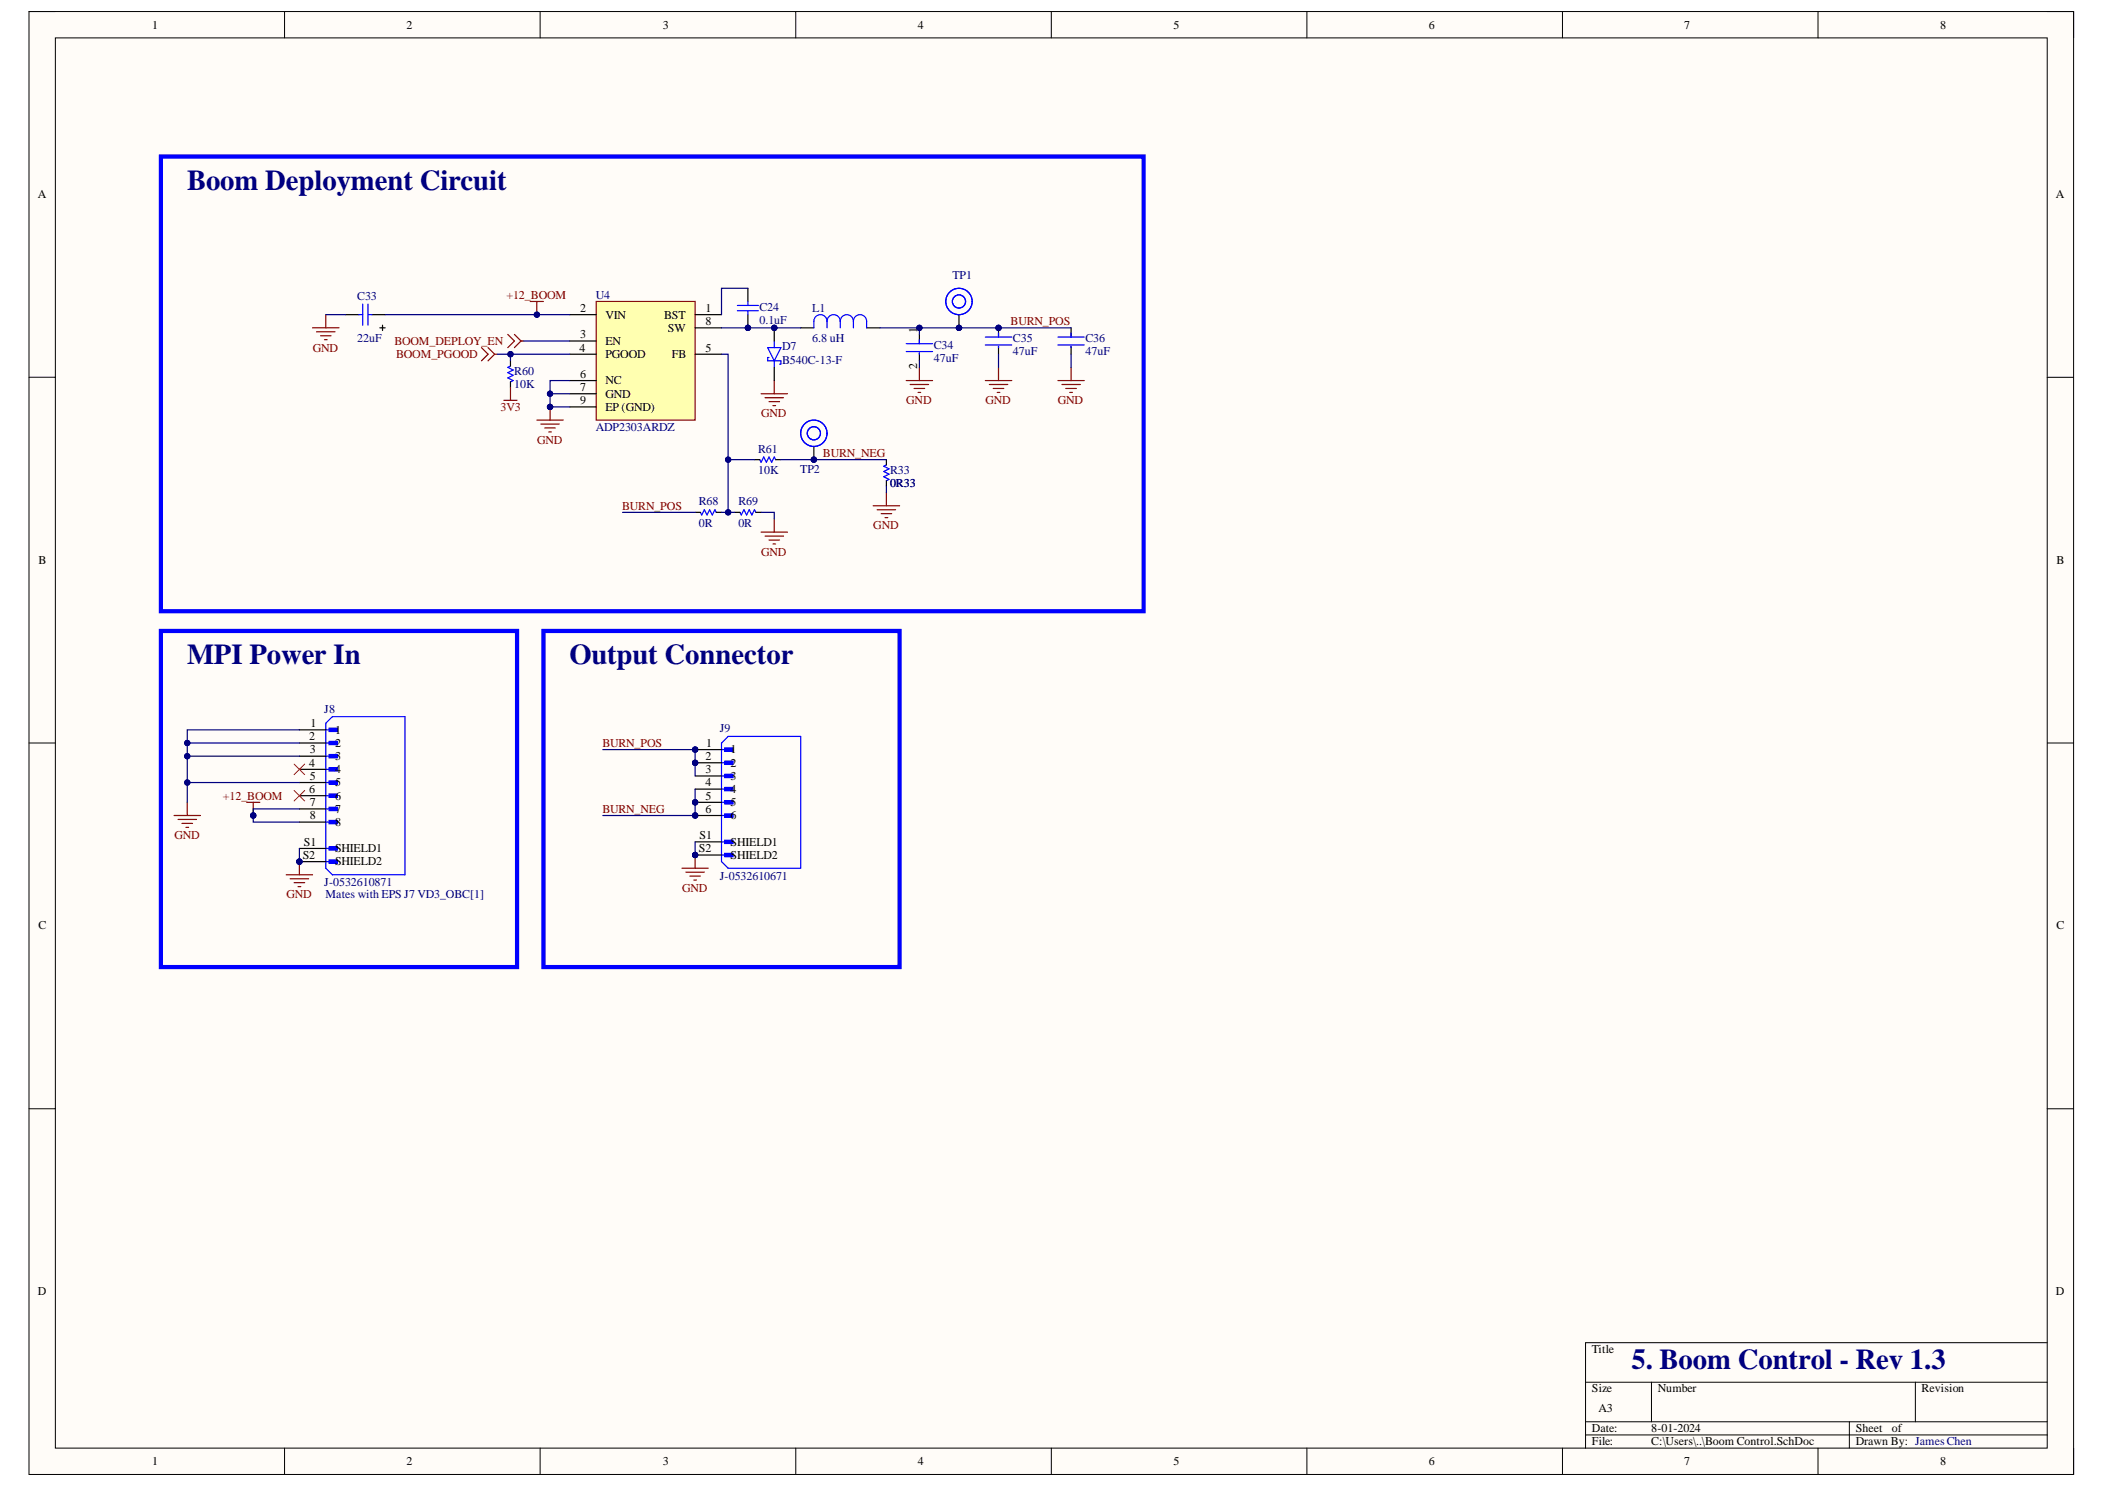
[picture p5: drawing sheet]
<svg xmlns="http://www.w3.org/2000/svg" width="297mm" height="210mm" viewBox="0 0 297 210" stroke-linecap="round" stroke-linejoin="round" font-family="sans-serif">
<defs><g id="words">
<g font-size="4.1" fill="#000080">
<text x="26.4" y="26.8">Boom Deployment Circuit</text>
<text x="26.4" y="93.7">MPI Power In</text>
<text x="80.4" y="93.7">Output Connector</text>
<text x="230.2" y="193.1">5. Boom Control - Rev 1.3</text>
</g>
<g font-size="1.7">
<text x="21.5" y="4.1">1</text>
<text x="57.3" y="4.1">2</text>
<text x="93.5" y="4.1">3</text>
<text x="129.5" y="4.1">4</text>
<text x="165.6" y="4.1">5</text>
<text x="201.6" y="4.1">6</text>
<text x="237.7" y="4.1">7</text>
<text x="273.8" y="4.1">8</text>
<text x="5.3" y="28">A</text>
<text x="290.1" y="28">A</text>
<text x="81.9" y="44">2</text>
<text x="81.9" y="47.7">3</text>
<text x="85.4" y="44.9">VIN</text>
<text x="93.7" y="44.9">BST</text>
<text x="94.2" y="46.8">SW</text>
<text x="99.6" y="44">1</text>
<text x="99.6" y="45.9">8</text>
<text x="129.4" y="47" transform="rotate(-90 129.4 47)">1</text>
<text x="81.8" y="49.6">4</text>
<text x="81.9" y="53.3">6</text>
<text x="85.4" y="48.7">EN</text>
<text x="85.4" y="50.5">PGOOD</text>
<text x="94.8" y="50.5">FB</text>
<text x="99.6" y="49.6">5</text>
<text x="129.4" y="52" transform="rotate(-90 129.4 52)">2</text>
<text x="81.9" y="55.2">7</text>
<text x="81.9" y="57">9</text>
<text x="85.4" y="56.1">GND</text>
<text x="85.4" y="54.2">NC</text>
<text x="85.4" y="58">EP (GND)</text>
<text x="5.4" y="79.6">B</text>
<text x="290.2" y="79.6">B</text>
<text x="43.6" y="104.4">2</text>
<text x="43.7" y="106.3">3</text>
<text x="43.8" y="102.6">1</text>
<text x="47.3" y="103.5">1</text>
<text x="47.3" y="105.3">2</text>
<text x="47.3" y="107.2">3</text>
<text x="99.6" y="107.2">2</text>
<text x="99.6" y="105.3">1</text>
<text x="103.1" y="106.3">1</text>
<text x="43.6" y="108.1">4</text>
<text x="43.6" y="111.9">6</text>
<text x="43.7" y="110">5</text>
<text x="43.7" y="113.7">7</text>
<text x="47.3" y="109.1">4</text>
<text x="47.3" y="110.9">5</text>
<text x="47.3" y="112.8">6</text>
<text x="99.6" y="109.1">3</text>
<text x="99.6" y="110.9">4</text>
<text x="99.6" y="112.8">5</text>
<text x="103.1" y="108.1">2</text>
<text x="103.1" y="110">3</text>
<text x="103.1" y="111.9">4</text>
<text x="103.1" y="113.7">5</text>
<text x="42.9" y="119.3">S1</text>
<text x="43.7" y="115.6">8</text>
<text x="47.3" y="114.6">7</text>
<text x="47.3" y="116.5">8</text>
<text x="98.7" y="118.4">S1</text>
<text x="99.6" y="114.6">6</text>
<text x="103.1" y="115.6">6</text>
<text x="103.1" y="119.3">SHIELD1</text>
<text x="42.7" y="121.1">S2</text>
<text x="47.3" y="120.2">SHIELD1</text>
<text x="47.3" y="122.1">SHIELD2</text>
<text x="98.6" y="120.2">S2</text>
<text x="103.1" y="121.1">SHIELD2</text>
<text x="5.4" y="131.1">C</text>
<text x="290.2" y="131.1">C</text>
<text x="5.3" y="182.7">D</text>
<text x="290.1" y="182.7">D</text>
<text x="224.6" y="190.8">Title</text>
<text x="224.6" y="196.4">Size</text>
<text x="234" y="196.4">Number</text>
<text x="271.2" y="196.4">Revision</text>
<text x="224.6" y="202">Date:</text>
<text x="224.6" y="203.9">File:</text>
<text x="225.6" y="199.2">A3</text>
<text x="233" y="202">8-01-2024</text>
<text x="233" y="203.9">C:\Users\..\Boom Control.SchDoc</text>
<text x="261.9" y="202">Sheet</text>
<text x="261.9" y="203.9">Drawn By: JamesChen</text>
<text x="266.9" y="202">of</text>
<text x="21.5" y="206.6">1</text>
<text x="57.3" y="206.6">2</text>
<text x="93.5" y="206.6">3</text>
<text x="129.5" y="206.6">4</text>
<text x="165.6" y="206.6">5</text>
<text x="201.6" y="206.6">6</text>
<text x="237.7" y="206.6">7</text>
<text x="273.8" y="206.6">8</text>
</g>
<g font-size="1.7" fill="#000080">
<text x="134.4" y="39.4">TP1</text>
<text x="50.4" y="42.3">C33</text>
<text x="84.1" y="42.2">U4</text>
<text x="107.2" y="45.7">0.1uF</text>
<text x="107.2" y="43.8">C24</text>
<text x="114.6" y="44">L1</text>
<text x="50.4" y="48.2">22uF</text>
<text x="72.6" y="52.9">R60</text>
<text x="110.4" y="49.4">D7</text>
<text x="110.4" y="51.3">B540C-13-F</text>
<text x="114.6" y="48.2">6.8 uH</text>
<text x="131.8" y="49.2">C34</text>
<text x="131.8" y="51">47uF</text>
<text x="142.9" y="48.2">C35</text>
<text x="142.9" y="50.1">47uF</text>
<text x="153.2" y="48.2">C36</text>
<text x="153.2" y="50.1">47uF</text>
<text x="72.6" y="54.7">10K</text>
<text x="84.1" y="60.7">ADP2303ARDZ</text>
<text x="107" y="63.9">R61</text>
<text x="98.6" y="71.3">R68</text>
<text x="104.2" y="71.3">R69</text>
<text x="107" y="66.8">10K</text>
<text x="112.9" y="66.7">TP2</text>
<text x="125.6" y="68.7">0R33</text>
<text x="125.6" y="66.8">R33</text>
<text x="98.6" y="74.3">0R</text>
<text x="104.2" y="74.3">0R</text>
<text x="45.8" y="100.5">J8</text>
<text x="101.6" y="103.3">J9</text>
<text x="45.8" y="125">J-0532610871</text>
<text x="101.6" y="124.1">J-0532610671</text>
<text x="45.9" y="126.7">Mates with EPS J7 VD3_OBC[1]</text>
</g>
<g font-size="1.7" fill="#800000">
<text x="71.5" y="42.2">+12_BOOM</text>
<text x="142.6" y="45.9">BURN_POS</text>
<text x="44.2" y="49.6">GND</text>
<text x="55.7" y="48.7">BOOM_DEPLOY_EN</text>
<text x="55.9" y="50.5">BOOM_PGOOD</text>
<text x="70.6" y="58">3V3</text>
<text x="107.4" y="58.9">GND</text>
<text x="127.9" y="57">GND</text>
<text x="139.1" y="57">GND</text>
<text x="149.3" y="57">GND</text>
<text x="75.8" y="62.6">GND</text>
<text x="116.1" y="64.5">BURN_NEG</text>
<text x="87.8" y="71.9">BURN_POS</text>
<text x="123.2" y="74.7">GND</text>
<text x="107.4" y="78.4">GND</text>
<text x="85" y="105.3">BURN_POS</text>
<text x="31.5" y="112.8">+12_BOOM</text>
<text x="24.6" y="118.4">GND</text>
<text x="85" y="114.6">BURN_NEG</text>
<text x="96.3" y="125.8">GND</text>
<text x="40.4" y="126.7">GND</text>
</g>
</g></defs>
<path d="M4.1 1.6h288.5v206.4h-288.5z" fill-rule="evenodd" fill="#fffcf8"/>
<path d="M4.1 1.6h288.5v206.4h-288.5z" fill="none" stroke="#000" stroke-width=".14"/>
<path d="M7.8 5.3h281.1v199h-281.1z" fill-rule="evenodd" fill="#fffcf8"/>
<g fill="none" stroke="#000" stroke-width=".14">
<path d="M4.1 1.6h3.7M7.8 5.3h281.1v199h-281.1zM40.2 1.6v3.7M76.2 1.6v3.7M112.3 1.6v3.7M148.3 1.6v3.7M184.4 1.6v3.7M220.5 1.6v3.7M256.5 1.6v3.7M288.9 1.6h3.7v3.7M4.1 53.2h3.7M288.9 53.2h3.7"/>
<path d="M4.1 104.8h3.7M288.9 104.8h3.7M4.1 156.4h3.7M288.9 156.4h3.7M223.7 195h65.2M233 195v5.6M270.3 195v5.6M288.9 189.4h-65.2v14.9M40.2 204.3v3.7M76.2 204.3v3.7M112.3 204.3v3.7M148.4 204.3v3.7"/>
<path d="M184.4 204.3v3.7M220.5 204.3v3.7M223.7 200.6h65.2M223.7 202.4h65.2M256.5 204.3v3.7M261 200.6v3.7M292.6 204.3v3.7"/>
</g>
<path d="M113 46.2h1.8M122.3 46.2h1.8" fill="none" stroke="#000" stroke-width=".17"/>
<path d="M116.7 45.3a.93 .93 0 0 1 .9-.9 .93 .93 0 0 1 1 .9M116.7 45.3a.93 .93 0 0 0-.9-.9 .93 .93 0 0 0-1 .9v.9M116.7 45.3v.9M118.6 45.3a.93 .93 0 0 1 .9-.9 .93 .93 0 0 1 .9 .9M118.6 45.3v.9M120.4 45.3a.93 .93 0 0 1 1-.9 .93 .93 0 0 1 .9 .9v.9M120.4 45.3v.9" fill="none" stroke="#00f" stroke-width=".17"/>
<circle cx="105.5" cy="46.2" r=".37" fill="#000080"/>
<circle cx="105.5" cy="46.2" r=".37" fill="none" stroke="#000080" stroke-width=".14"/>
<path d="M105.5 44.4v1.8" fill="none" stroke="#000" stroke-width=".17"/>
<circle cx="105.5" cy="46.2" r=".37" fill="#000080"/>
<circle cx="105.5" cy="46.2" r=".37" fill="none" stroke="#000080" stroke-width=".14"/>
<path d="M105.5 40.7v1.8M106.5 64.8h.7M109.4 64.8h.8" fill="none" stroke="#000" stroke-width=".17"/>
<path d="M104.1 43.8h2.9M104.1 43.1h2.9M105.5 42.5v.6M105.5 43.8v.6M107.2 64.8l.2 .4 .4-.7 .3 .7 .4-.7 .4 .7 .4-.7 .1 .3" fill="none" stroke="#00f" stroke-width=".17"/>
<path d="M75.8 59.3h3.7M76.3 59.8h2.6M77.6 57.4v1.9M76.9 60.4h1.5M77.4 60.9h.4" fill="none" stroke="#800000" stroke-width=".17"/>
<circle cx="77.6" cy="57.4" r=".37" fill="#000080"/>
<circle cx="77.6" cy="57.4" r=".37" fill="none" stroke="#000080" stroke-width=".14"/>
<path d="M84.1 42.5h14v16.8h-14z" fill-rule="evenodd" fill="#ffffb0"/>
<g fill="none" stroke="#800000" stroke-width=".17">
<path d="M74.8 42.5h1.9M75.8 42.5v1.9M84.1 42.5h14v16.8h-14zM107.4 55.5h3.7M108 56.1h2.6M108.5 56.7h1.5M109.1 57.2h.3M109.3 53.7v1.8M127.9 53.7h3.7M128.4 54.2h2.6M129 54.8h1.5M129.6 55.4h.3"/>
<path d="M129.7 51.8v1.9M139 53.7h3.8M139.6 54.2h2.6M140.2 54.8h1.4M140.7 55.4h.4M140.9 51.8v1.9M149.3 53.7h3.7M149.8 54.2h2.6M150.4 54.8h1.5M151 55.4h.3M151.1 51.8v1.9M123.2 71.3h3.7"/>
<path d="M123.8 71.9h2.6M124.3 72.5h1.5M124.9 73h.4M125.1 69.5v1.8"/>
</g>
<path d="M80.4 44.4h3.7M80.4 48.1h3.7M80.4 50h3.7M80.4 55.5h3.7M80.4 53.7h3.7M80.4 57.4h3.7M98.1 44.4h3.7M98.1 50h3.7M98.1 46.2h3.7" fill="none" stroke="#000" stroke-width=".17"/>
<circle cx="75.8" cy="44.4" r=".37" fill="#000080"/>
<circle cx="75.8" cy="44.4" r=".37" fill="none" stroke="#000080" stroke-width=".14"/>
<path d="M22.7 22.1h138.7v64.1h-138.7z" fill="none" stroke="#00f" stroke-width=".59"/>
<path d="M48.8 44.4h1.8M52.5 44.4h1.8M53.6 46.2h.7M54 45.9v.7" fill="none" stroke="#000" stroke-width=".17"/>
<path d="M50.6 44.4h.6M51.2 42.9v3M51.9 42.9v3M51.9 44.4h.6" fill="none" stroke="#00f" stroke-width=".17"/>
<path d="M44.1 46.2h3.7M44.7 46.8h2.6M45.2 47.4h1.5M45.8 47.9h.4M46 44.4v1.8" fill="none" stroke="#800000" stroke-width=".17"/>
<circle cx="135.3" cy="46.2" r=".37" fill="#000080"/>
<circle cx="135.3" cy="46.2" r=".37" fill="none" stroke="#000080" stroke-width=".14"/>
<path d="M135.3 44.4v1.8" fill="none" stroke="#000" stroke-width=".17"/>
<circle cx="135.3" cy="46.2" r=".37" fill="#000080"/>
<circle cx="135.3" cy="46.2" r=".37" fill="none" stroke="#000080" stroke-width=".14"/>
<g fill="none" stroke="#00f" stroke-width=".17">
<circle cx="135.3" cy="42.5" r=".93"/>
<circle cx="135.3" cy="42.5" r="1.86"/>
</g>
<circle cx="114.8" cy="64.8" r=".37" fill="#000080"/>
<circle cx="114.8" cy="64.8" r=".37" fill="none" stroke="#000080" stroke-width=".14"/>
<path d="M114.8 63v1.8" fill="none" stroke="#000" stroke-width=".17"/>
<circle cx="114.8" cy="64.8" r=".37" fill="#000080"/>
<circle cx="114.8" cy="64.8" r=".37" fill="none" stroke="#000080" stroke-width=".14"/>
<g fill="none" stroke="#00f" stroke-width=".17">
<circle cx="114.8" cy="61.1" r="1.86"/>
<circle cx="114.8" cy="61.1" r=".93"/>
</g>
<circle cx="98.1" cy="105.7" r=".37" fill="#000080"/>
<circle cx="98.1" cy="105.7" r=".37" fill="none" stroke="#000080" stroke-width=".14"/>
<circle cx="98.1" cy="107.6" r=".37" fill="#000080"/>
<circle cx="98.1" cy="107.6" r=".37" fill="none" stroke="#000080" stroke-width=".14"/>
<circle cx="98.1" cy="113.2" r=".37" fill="#000080"/>
<circle cx="98.1" cy="113.2" r=".37" fill="none" stroke="#000080" stroke-width=".14"/>
<circle cx="98.1" cy="115" r=".37" fill="#000080"/>
<circle cx="98.1" cy="115" r=".37" fill="none" stroke="#000080" stroke-width=".14"/>
<circle cx="98.1" cy="120.6" r=".37" fill="#000080"/>
<circle cx="98.1" cy="120.6" r=".37" fill="none" stroke="#000080" stroke-width=".14"/>
<path d="M102.3 105.5h1.1v.5h-1.1z" fill-rule="evenodd" fill="#00f"/>
<path d="M102.3 105.5h1.1v.5h-1.1z" fill="none" stroke="#00f" stroke-width=".17"/>
<path d="M102.3 107.4h1.1v.4h-1.1z" fill-rule="evenodd" fill="#00f"/>
<path d="M102.3 107.4h1.1v.4h-1.1z" fill="none" stroke="#00f" stroke-width=".17"/>
<path d="M102.3 109.2h1.1v.5h-1.1z" fill-rule="evenodd" fill="#00f"/>
<path d="M102.3 109.2h1.1v.5h-1.1z" fill="none" stroke="#00f" stroke-width=".17"/>
<path d="M102.3 111.1h1.1v.4h-1.1z" fill-rule="evenodd" fill="#00f"/>
<path d="M102.3 111.1h1.1v.4h-1.1z" fill="none" stroke="#00f" stroke-width=".17"/>
<path d="M102.3 112.9h1.1v.5h-1.1z" fill-rule="evenodd" fill="#00f"/>
<path d="M102.3 112.9h1.1v.5h-1.1z" fill="none" stroke="#00f" stroke-width=".17"/>
<path d="M102.3 114.8h1.1v.5h-1.1z" fill-rule="evenodd" fill="#00f"/>
<path d="M102.3 114.8h1.1v.5h-1.1z" fill="none" stroke="#00f" stroke-width=".17"/>
<path d="M102.3 118.5h1.1v.5h-1.1z" fill-rule="evenodd" fill="#00f"/>
<path d="M102.3 118.5h1.1v.5h-1.1z" fill="none" stroke="#00f" stroke-width=".17"/>
<path d="M102.3 120.4h1.1v.4h-1.1z" fill-rule="evenodd" fill="#00f"/>
<path d="M101.8 104.8l.9-.9h10.3v18.6h-10.3l-.9-1zM101.8 107.6h1.4M101.8 109.5h1.4M101.8 111.3h1.4M101.8 113.2h1.4M101.8 115h1.4M101.8 105.7h1.4M101.8 118.8h1.4M101.8 120.6h1.4M102.3 120.4h1.1v.4h-1.1z" fill="none" stroke="#00f" stroke-width=".17"/>
<path d="M98.1 105.7h3.7" fill="none" stroke="#000" stroke-width=".17"/>
<circle cx="98.1" cy="105.7" r=".37" fill="#000080"/>
<circle cx="98.1" cy="105.7" r=".37" fill="none" stroke="#000080" stroke-width=".14"/>
<path d="M98.1 107.6h3.7" fill="none" stroke="#000" stroke-width=".17"/>
<circle cx="98.1" cy="107.6" r=".37" fill="#000080"/>
<circle cx="98.1" cy="107.6" r=".37" fill="none" stroke="#000080" stroke-width=".14"/>
<path d="M98.1 109.5h3.7M98.1 111.3h3.7M98.1 113.2h3.7" fill="none" stroke="#000" stroke-width=".17"/>
<circle cx="98.1" cy="113.2" r=".37" fill="#000080"/>
<circle cx="98.1" cy="113.2" r=".37" fill="none" stroke="#000080" stroke-width=".14"/>
<path d="M98.1 115h3.7" fill="none" stroke="#000" stroke-width=".17"/>
<circle cx="98.1" cy="115" r=".37" fill="#000080"/>
<circle cx="98.1" cy="115" r=".37" fill="none" stroke="#000080" stroke-width=".14"/>
<path d="M98.1 118.8h3.7M98.1 120.6h3.7" fill="none" stroke="#000" stroke-width=".17"/>
<circle cx="98.1" cy="120.6" r=".37" fill="#000080"/>
<circle cx="98.1" cy="120.6" r=".37" fill="none" stroke="#000080" stroke-width=".14"/>
<path d="M96.2 122.5h3.8M96.8 123h2.6M97.3 123.6h1.5M97.9 124.1h.4M98.1 120.6v1.9" fill="none" stroke="#800000" stroke-width=".17"/>
<circle cx="98.1" cy="120.6" r=".37" fill="#000080"/>
<circle cx="98.1" cy="120.6" r=".37" fill="none" stroke="#000080" stroke-width=".14"/>
<path d="M22.7 89h50.3v47.4h-50.3zM76.7 89h50.2v47.4h-50.2z" fill="none" stroke="#00f" stroke-width=".59"/>
<path d="M34.8 113.2h1.9M35.7 113.2v1.8" fill="none" stroke="#800000" stroke-width=".17"/>
<circle cx="35.7" cy="115" r=".37" fill="#000080"/>
<circle cx="35.7" cy="115" r=".37" fill="none" stroke="#000080" stroke-width=".14"/>
<circle cx="42.2" cy="121.5" r=".37" fill="#000080"/>
<circle cx="42.2" cy="121.5" r=".37" fill="none" stroke="#000080" stroke-width=".14"/>
<path d="M46.4 102.7h1.2v.5h-1.2z" fill-rule="evenodd" fill="#00f"/>
<path d="M46.4 102.7h1.2v.5h-1.2z" fill="none" stroke="#00f" stroke-width=".17"/>
<path d="M46.4 104.6h1.2v.4h-1.2z" fill-rule="evenodd" fill="#00f"/>
<path d="M46.4 104.6h1.2v.4h-1.2z" fill="none" stroke="#00f" stroke-width=".17"/>
<path d="M46.4 106.4h1.2v.5h-1.2z" fill-rule="evenodd" fill="#00f"/>
<path d="M46.4 106.4h1.2v.5h-1.2z" fill="none" stroke="#00f" stroke-width=".17"/>
<path d="M46.4 108.3h1.2v.5h-1.2z" fill-rule="evenodd" fill="#00f"/>
<path d="M46.4 108.3h1.2v.5h-1.2z" fill="none" stroke="#00f" stroke-width=".17"/>
<path d="M46.4 110.2h1.2v.4h-1.2z" fill-rule="evenodd" fill="#00f"/>
<path d="M46.4 110.2h1.2v.4h-1.2z" fill="none" stroke="#00f" stroke-width=".17"/>
<path d="M46.4 112h1.2v.5h-1.2z" fill-rule="evenodd" fill="#00f"/>
<path d="M46.4 112h1.2v.5h-1.2z" fill="none" stroke="#00f" stroke-width=".17"/>
<path d="M46.4 113.9h1.2v.4h-1.2z" fill-rule="evenodd" fill="#00f"/>
<path d="M46.4 113.9h1.2v.4h-1.2z" fill="none" stroke="#00f" stroke-width=".17"/>
<path d="M46.4 115.7h1.2v.5h-1.2z" fill-rule="evenodd" fill="#00f"/>
<path d="M46.4 115.7h1.2v.5h-1.2z" fill="none" stroke="#00f" stroke-width=".17"/>
<path d="M46.4 119.5h1.2v.4h-1.2z" fill-rule="evenodd" fill="#00f"/>
<path d="M46.4 119.5h1.2v.4h-1.2z" fill="none" stroke="#00f" stroke-width=".17"/>
<path d="M46.4 121.3h1.2v.5h-1.2z" fill-rule="evenodd" fill="#00f"/>
<path d="M46 102l.9-.9h10.2v22.3h-10.2l-.9-.9zM46 104.8h1.4M46 106.7h1.4M46 108.5h1.4M46 110.4h1.4M46 112.2h1.4M46 114.1h1.4M46 116h1.4M46 103h1.4M46 119.7h1.4M46 121.5h1.4M46.4 121.3h1.2v.5h-1.2z" fill="none" stroke="#00f" stroke-width=".17"/>
<path d="M42.2 103h3.8M42.2 104.8h3.8M42.2 106.7h3.8M42.2 108.5h3.8M42.2 110.4h3.8M42.2 112.2h3.8M42.2 114.1h3.8M42.2 116h3.8M42.2 119.7h3.8M42.2 121.5h3.8" fill="none" stroke="#000" stroke-width=".17"/>
<circle cx="42.2" cy="121.5" r=".37" fill="#000080"/>
<circle cx="42.2" cy="121.5" r=".37" fill="none" stroke="#000080" stroke-width=".14"/>
<path d="M24.6 115h3.7M25.1 115.6h2.6M25.7 116.2h1.5M26.2 116.7h.4M26.4 113.2v1.8M40.4 123.4h3.7M40.9 124h2.7M41.5 124.5h1.5M42.1 125.1h.3M42.2 121.5v1.9" fill="none" stroke="#800000" stroke-width=".17"/>
<path d="M41.5 107.8l1.5 1.5M41.5 111.5l1.5 1.5M43 107.8l-1.5 1.5M43 111.5l-1.5 1.5" fill="none" stroke="#f00" stroke-width=".14"/>
<circle cx="42.2" cy="121.5" r=".37" fill="#000080"/>
<circle cx="42.2" cy="121.5" r=".37" fill="none" stroke="#000080" stroke-width=".14"/>
<path d="M67.9 49l1 1-1 .9M68.9 49l.9 1M69.8 50l-.9 .9M69.8 50h.4M71.7 47.2l.9 .9-.9 .9M72.6 47.2l.9 .9M73.5 48.1l-.9 .9M73.5 48.1h.4" fill="none" stroke="#800000" stroke-width=".17"/>
<circle cx="109.3" cy="46.2" r=".37" fill="#000080"/>
<circle cx="109.3" cy="46.2" r=".37" fill="none" stroke="#000080" stroke-width=".14"/>
<path d="M108.3 49h1.9l-.9 1.9zM108.5 50.4h-.2v.5h1.9v.5h-.2M109.3 48.1v.9M109.3 50.9v.9" fill="none" stroke="#00f" stroke-width=".17"/>
<path d="M109.3 46.2v1.9" fill="none" stroke="#000" stroke-width=".17"/>
<circle cx="109.3" cy="46.2" r=".37" fill="#000080"/>
<circle cx="109.3" cy="46.2" r=".37" fill="none" stroke="#000080" stroke-width=".14"/>
<path d="M72 50.9v.7M72 53.9v.7M109.3 51.8v1.9M98.1 72.3h.7M101.1 72.3h.7M103.7 72.3h.7M106.7 72.3h.7" fill="none" stroke="#000" stroke-width=".17"/>
<path d="M72 51.6l-.3 .2 .7 .4-.7 .4 .7 .3-.7 .4 .7 .4-.4 .2M98.8 72.3l.2 .3 .4-.7 .4 .7 .3-.7 .4 .7 .4-.7 .2 .4M104.4 72.3l.2 .3 .4-.7 .4 .7 .3-.7 .4 .7 .4-.7 .2 .4" fill="none" stroke="#00f" stroke-width=".17"/>
<path d="M71.1 56.5h1.9M72 54.6v1.9M107.4 75.1h3.7M108 75.6h2.6M108.5 76.2h1.5M109.1 76.7h.3M109.3 73.2v1.9" fill="none" stroke="#800000" stroke-width=".17"/>
<circle cx="140.9" cy="46.2" r=".37" fill="#000080"/>
<circle cx="140.9" cy="46.2" r=".37" fill="none" stroke="#000080" stroke-width=".14"/>
<path d="M140.9 46.2v1.3" fill="none" stroke="#000" stroke-width=".17"/>
<circle cx="140.9" cy="46.2" r=".37" fill="#000080"/>
<circle cx="140.9" cy="46.2" r=".37" fill="none" stroke="#000080" stroke-width=".14"/>
<path d="M129.7 47.2v1.3M129.7 49.8v1.1M140.9 48.8v1.2M151.1 46.2v1.3M151.1 48.8v1.2M125.1 64.8v.8M125.1 67.8v.8" fill="none" stroke="#000" stroke-width=".17"/>
<g fill="none" stroke="#00f" stroke-width=".17">
<path d="M127.9 48.5h3.7M127.9 49.6h3.7M129.7 47.9v.6M129.7 49.8v.2M139 47.5h3.8M139 48.7h3.8M140.9 47v.5M140.9 48.8v.2M149.3 47.5h3.7M149.3 48.7h3.7M151.1 47v.5M151.1 48.8v.2"/>
<path d="M125.1 65.6l-.4 .2 .8 .3-.8 .4 .8 .4-.8 .4 .8 .3-.4 .2"/>
</g>
<path d="M77.6 55.5h2.8" fill="none" stroke="#000080" stroke-width=".17"/>
<circle cx="77.6" cy="55.5" r=".37" fill="#000080"/>
<circle cx="77.6" cy="55.5" r=".37" fill="none" stroke="#000080" stroke-width=".14"/>
<path d="M77.6 57.4h2.8" fill="none" stroke="#000080" stroke-width=".17"/>
<circle cx="77.6" cy="57.4" r=".37" fill="#000080"/>
<circle cx="77.6" cy="57.4" r=".37" fill="none" stroke="#000080" stroke-width=".14"/>
<path d="M101.8 46.2h11.2" fill="none" stroke="#000080" stroke-width=".17"/>
<circle cx="105.5" cy="46.2" r=".37" fill="#000080"/>
<circle cx="105.5" cy="46.2" r=".37" fill="none" stroke="#000080" stroke-width=".14"/>
<circle cx="109.3" cy="46.2" r=".37" fill="#000080"/>
<circle cx="109.3" cy="46.2" r=".37" fill="none" stroke="#000080" stroke-width=".14"/>
<path d="M101.8 50h.9v14.8h3.8M105.5 40.7h-3.7v3.7" fill="none" stroke="#000080" stroke-width=".17"/>
<circle cx="102.7" cy="64.8" r=".37" fill="#000080"/>
<circle cx="102.7" cy="64.8" r=".37" fill="none" stroke="#000080" stroke-width=".14"/>
<path d="M110.2 64.8h14.9" fill="none" stroke="#000080" stroke-width=".17"/>
<circle cx="114.8" cy="64.8" r=".37" fill="#000080"/>
<circle cx="114.8" cy="64.8" r=".37" fill="none" stroke="#000080" stroke-width=".14"/>
<path d="M70.2 50h10.2M73.9 48.1h6.5" fill="none" stroke="#000080" stroke-width=".17"/>
<circle cx="72" cy="50" r=".37" fill="#000080"/>
<circle cx="72" cy="50" r=".37" fill="none" stroke="#000080" stroke-width=".14"/>
<path d="M85.1 105.7h13v3.8" fill="none" stroke="#000080" stroke-width=".17"/>
<circle cx="98.1" cy="107.6" r=".37" fill="#000080"/>
<circle cx="98.1" cy="107.6" r=".37" fill="none" stroke="#000080" stroke-width=".14"/>
<circle cx="98.1" cy="105.7" r=".37" fill="#000080"/>
<circle cx="98.1" cy="105.7" r=".37" fill="none" stroke="#000080" stroke-width=".14"/>
<path d="M98.1 111.3v3.7h-13" fill="none" stroke="#000080" stroke-width=".17"/>
<circle cx="98.1" cy="113.2" r=".37" fill="#000080"/>
<circle cx="98.1" cy="113.2" r=".37" fill="none" stroke="#000080" stroke-width=".14"/>
<circle cx="98.1" cy="115" r=".37" fill="#000080"/>
<circle cx="98.1" cy="115" r=".37" fill="none" stroke="#000080" stroke-width=".14"/>
<path d="M98.1 118.8v1.8" fill="none" stroke="#000080" stroke-width=".17"/>
<circle cx="98.1" cy="120.6" r=".37" fill="#000080"/>
<circle cx="98.1" cy="120.6" r=".37" fill="none" stroke="#000080" stroke-width=".14"/>
<path d="M42.2 119.7v1.8" fill="none" stroke="#000080" stroke-width=".17"/>
<circle cx="42.2" cy="121.5" r=".37" fill="#000080"/>
<circle cx="42.2" cy="121.5" r=".37" fill="none" stroke="#000080" stroke-width=".14"/>
<path d="M80.4 53.7h-2.8v3.7" fill="none" stroke="#000080" stroke-width=".17"/>
<circle cx="77.6" cy="57.4" r=".37" fill="#000080"/>
<circle cx="77.6" cy="57.4" r=".37" fill="none" stroke="#000080" stroke-width=".14"/>
<circle cx="77.6" cy="55.5" r=".37" fill="#000080"/>
<circle cx="77.6" cy="55.5" r=".37" fill="none" stroke="#000080" stroke-width=".14"/>
<path d="M87.9 72.3h10.2M102.7 64.8v7.5h-.9M125.1 68.6v.9" fill="none" stroke="#000080" stroke-width=".17"/>
<circle cx="102.7" cy="72.3" r=".37" fill="#000080"/>
<circle cx="102.7" cy="72.3" r=".37" fill="none" stroke="#000080" stroke-width=".14"/>
<circle cx="102.7" cy="64.8" r=".37" fill="#000080"/>
<circle cx="102.7" cy="64.8" r=".37" fill="none" stroke="#000080" stroke-width=".14"/>
<path d="M102.7 72.3h1" fill="none" stroke="#000080" stroke-width=".17"/>
<circle cx="102.7" cy="72.3" r=".37" fill="#000080"/>
<circle cx="102.7" cy="72.3" r=".37" fill="none" stroke="#000080" stroke-width=".14"/>
<path d="M54.3 44.4h26.1M107.4 72.3h1.9v.9" fill="none" stroke="#000080" stroke-width=".17"/>
<circle cx="75.8" cy="44.4" r=".37" fill="#000080"/>
<circle cx="75.8" cy="44.4" r=".37" fill="none" stroke="#000080" stroke-width=".14"/>
<path d="M72 50v.9" fill="none" stroke="#000080" stroke-width=".17"/>
<circle cx="72" cy="50" r=".37" fill="#000080"/>
<circle cx="72" cy="50" r=".37" fill="none" stroke="#000080" stroke-width=".14"/>
<path d="M46 44.4h2.8M140.9 50v1.8M151.1 50v1.8M42.2 114.1h-6.5v.9" fill="none" stroke="#000080" stroke-width=".17"/>
<circle cx="35.7" cy="115" r=".37" fill="#000080"/>
<circle cx="35.7" cy="115" r=".37" fill="none" stroke="#000080" stroke-width=".14"/>
<path d="M35.7 115v1h6.5" fill="none" stroke="#000080" stroke-width=".17"/>
<circle cx="35.7" cy="115" r=".37" fill="#000080"/>
<circle cx="35.7" cy="115" r=".37" fill="none" stroke="#000080" stroke-width=".14"/>
<path d="M42.2 103h-15.8v10.2" fill="none" stroke="#000080" stroke-width=".17"/>
<circle cx="26.4" cy="110.4" r=".37" fill="#000080"/>
<circle cx="26.4" cy="110.4" r=".37" fill="none" stroke="#000080" stroke-width=".14"/>
<circle cx="26.4" cy="106.7" r=".37" fill="#000080"/>
<circle cx="26.4" cy="106.7" r=".37" fill="none" stroke="#000080" stroke-width=".14"/>
<circle cx="26.4" cy="104.8" r=".37" fill="#000080"/>
<circle cx="26.4" cy="104.8" r=".37" fill="none" stroke="#000080" stroke-width=".14"/>
<path d="M26.4 104.8h15.8" fill="none" stroke="#000080" stroke-width=".17"/>
<circle cx="26.4" cy="104.8" r=".37" fill="#000080"/>
<circle cx="26.4" cy="104.8" r=".37" fill="none" stroke="#000080" stroke-width=".14"/>
<path d="M26.4 106.7h15.8" fill="none" stroke="#000080" stroke-width=".17"/>
<circle cx="26.4" cy="106.7" r=".37" fill="#000080"/>
<circle cx="26.4" cy="106.7" r=".37" fill="none" stroke="#000080" stroke-width=".14"/>
<path d="M26.4 110.4h15.8" fill="none" stroke="#000080" stroke-width=".17"/>
<circle cx="26.4" cy="110.4" r=".37" fill="#000080"/>
<circle cx="26.4" cy="110.4" r=".37" fill="none" stroke="#000080" stroke-width=".14"/>
<path d="M124.1 46.2h27" fill="none" stroke="#000080" stroke-width=".17"/>
<circle cx="129.7" cy="46.2" r=".37" fill="#000080"/>
<circle cx="129.7" cy="46.2" r=".37" fill="none" stroke="#000080" stroke-width=".14"/>
<circle cx="135.3" cy="46.2" r=".37" fill="#000080"/>
<circle cx="135.3" cy="46.2" r=".37" fill="none" stroke="#000080" stroke-width=".14"/>
<circle cx="140.9" cy="46.2" r=".37" fill="#000080"/>
<circle cx="140.9" cy="46.2" r=".37" fill="none" stroke="#000080" stroke-width=".14"/>
<path d="M129.7 46.2v1" fill="none" stroke="#000080" stroke-width=".17"/>
<circle cx="129.7" cy="46.2" r=".37" fill="#000080"/>
<circle cx="129.7" cy="46.2" r=".37" fill="none" stroke="#000080" stroke-width=".14"/>
<path d="M129.7 50.9v.9" fill="none" stroke="#000080" stroke-width=".17"/>
<use href="#words"/>
</svg>
